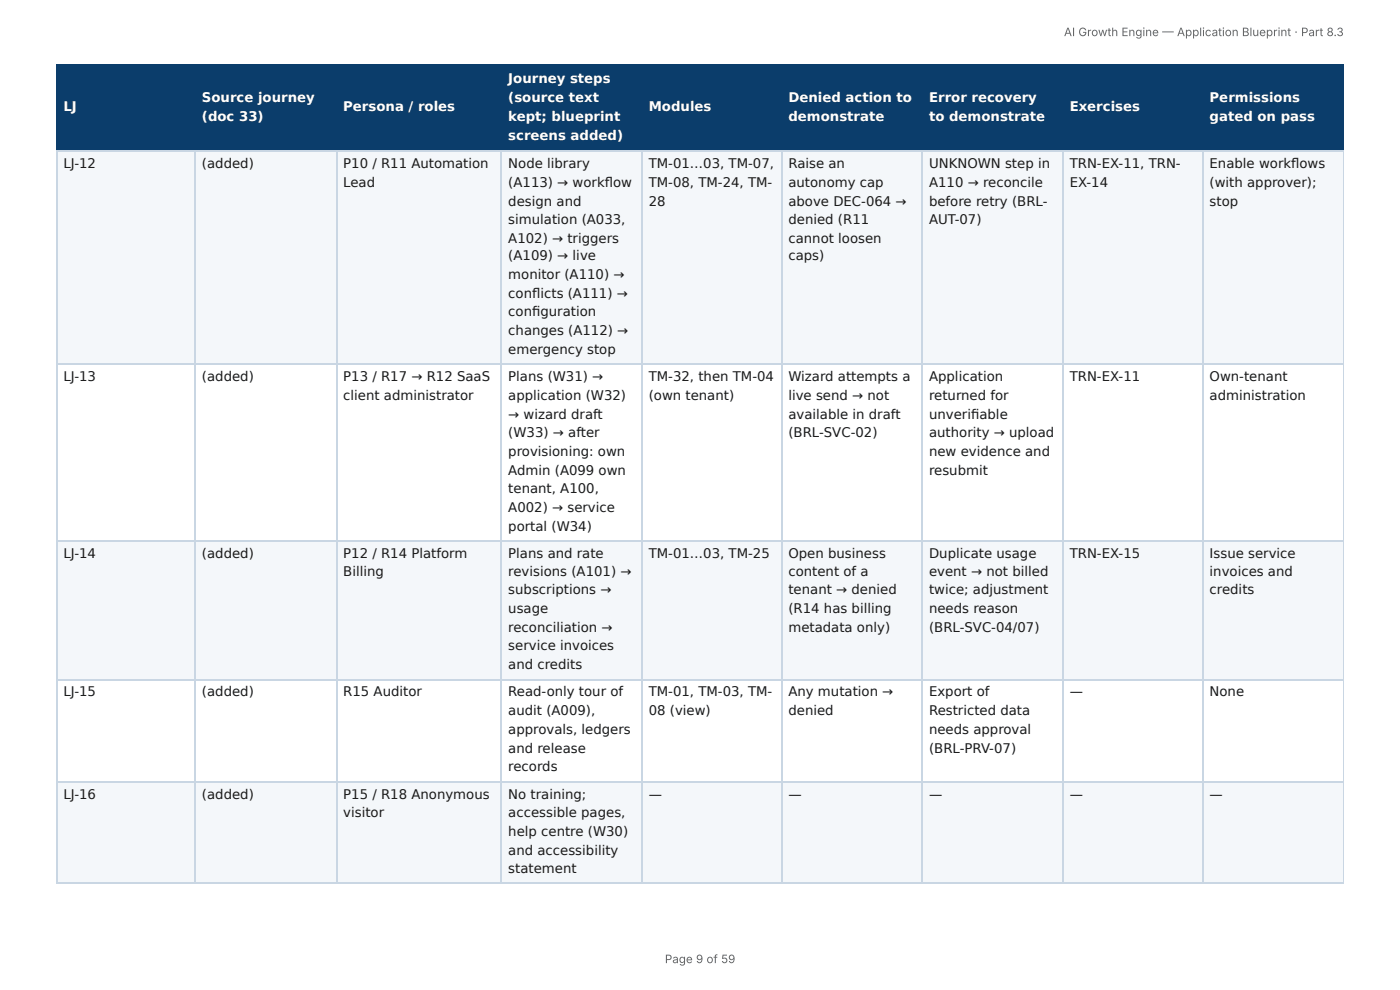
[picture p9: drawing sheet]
<svg xmlns="http://www.w3.org/2000/svg" width="297mm" height="210mm" viewBox="0 0 297 210" stroke-linecap="round" stroke-linejoin="round" font-family="sans-serif">
<defs><g id="words">
<g font-size="2.8" fill="#fff">
<text x="108" y="17.7">Journey steps</text>
<text x="13.5" y="23.5">LJ</text>
<text x="42.9" y="21.7">Source journey</text>
<text x="72.9" y="23.5">Persona / roles</text>
<text x="108" y="21.7">(source text</text>
<text x="137.8" y="23.5">Modules</text>
<text x="167.5" y="21.7">Denied action to</text>
<text x="197.3" y="21.7">Error recovery</text>
<text x="227.2" y="23.5">Exercises</text>
<text x="256.9" y="21.7">Permissions</text>
<text x="42.9" y="25.7">(doc 33)</text>
<text x="108" y="25.7">kept; blueprint</text>
<text x="108" y="29.6">screens added)</text>
<text x="167.5" y="25.7">demonstrate</text>
<text x="197.3" y="25.7">to demonstrate</text>
<text x="256.9" y="25.7">gated on pass</text>
</g>
<g font-size="2.8" fill="#1a1a1a">
<text x="13.5" y="35.7">LJ-12</text>
<text x="42.9" y="35.7">(added)</text>
<text x="72.9" y="35.7">P10 / R11 Automation</text>
<text x="108" y="35.7">Node library</text>
<text x="137.8" y="35.7">TM-01…03, TM-07,</text>
<text x="167.5" y="35.7">Raise an</text>
<text x="197.3" y="35.7">UNKNOWN step in</text>
<text x="227.2" y="35.7">TRN-EX-11, TRN-</text>
<text x="256.9" y="35.7">Enable workfl ows</text>
<text x="72.9" y="39.7">Lead</text>
<text x="108" y="39.7">(A113) → workfl ow</text>
<text x="137.8" y="39.7">TM-08, TM-24, TM-</text>
<text x="167.5" y="39.7">autonomy cap</text>
<text x="197.3" y="39.7">A110 → reconcile</text>
<text x="227.2" y="39.7">EX-14</text>
<text x="256.9" y="39.7">(with approver);</text>
<text x="108" y="43.7">design and</text>
<text x="108" y="47.6">simulation (A033,</text>
<text x="137.8" y="43.7">28</text>
<text x="167.5" y="43.7">above DEC-064 →</text>
<text x="167.5" y="47.6">denied (R11</text>
<text x="197.3" y="43.7">before retry (BRL-</text>
<text x="197.3" y="47.6">AUT-07)</text>
<text x="256.9" y="43.7">stop</text>
<text x="108" y="51.6">A102) → triggers</text>
<text x="167.5" y="51.6">cannot loosen</text>
<text x="108" y="55.3">(A109) → live</text>
<text x="108" y="59.3">monitor (A110) →</text>
<text x="167.5" y="55.3">caps)</text>
<text x="108" y="63.2">confl icts (A111) →</text>
<text x="108" y="67.2">confi guration</text>
<text x="108" y="71.2">changes (A112) →</text>
<text x="108" y="75.1">emergency stop</text>
<text x="13.5" y="81">LJ-13</text>
<text x="42.9" y="81">(added)</text>
<text x="72.9" y="81">P13 / R17 → R12 SaaS</text>
<text x="108" y="81">Plans (W31) →</text>
<text x="137.8" y="81">TM-32, then TM-04</text>
<text x="167.5" y="81">Wizard attempts a</text>
<text x="197.3" y="81">Application</text>
<text x="227.2" y="81">TRN-EX-11</text>
<text x="256.9" y="81">Own-tenant</text>
<text x="72.9" y="84.9">client administrator</text>
<text x="108" y="84.9">application (W32)</text>
<text x="108" y="88.9">→ wizard draft</text>
<text x="137.8" y="84.9">(own tenant)</text>
<text x="167.5" y="84.9">live send → not</text>
<text x="167.5" y="88.9">available in draft</text>
<text x="197.3" y="84.9">returned for</text>
<text x="197.3" y="88.9">unverifi able</text>
<text x="256.9" y="84.9">administration</text>
<text x="108" y="92.9">(W33) → after</text>
<text x="167.5" y="92.9">(BRL-SVC-02)</text>
<text x="197.3" y="92.9">authority → upload</text>
<text x="108" y="96.8">provisioning: own</text>
<text x="108" y="100.8">Admin (A099 own</text>
<text x="197.3" y="96.8">new evidence and</text>
<text x="197.3" y="100.8">resubmit</text>
<text x="108" y="104.8">tenant, A100,</text>
<text x="108" y="108.7">A002) → service</text>
<text x="108" y="112.7">portal (W34)</text>
<text x="13.5" y="118.5">LJ-14</text>
<text x="42.9" y="118.5">(added)</text>
<text x="72.9" y="118.5">P12 / R14 Platform</text>
<text x="108" y="118.5">Plans and rate</text>
<text x="137.8" y="118.5">TM-01…03, TM-25</text>
<text x="167.5" y="118.5">Open business</text>
<text x="197.3" y="118.5">Duplicate usage</text>
<text x="227.2" y="118.5">TRN-EX-15</text>
<text x="256.9" y="118.5">Issue service</text>
<text x="72.9" y="122.2">Billing</text>
<text x="108" y="122.2">revisions (A101) →</text>
<text x="167.5" y="122.2">content of a</text>
<text x="197.3" y="122.2">event → not billed</text>
<text x="256.9" y="122.2">invoices and</text>
<text x="108" y="126.2">subscriptions →</text>
<text x="108" y="130.2">usage</text>
<text x="167.5" y="126.2">tenant → denied</text>
<text x="167.5" y="130.2">(R14 has billing</text>
<text x="197.3" y="126.2">twice; adjustment</text>
<text x="197.3" y="130.2">needs reason</text>
<text x="256.9" y="126.2">credits</text>
<text x="108" y="134.1">reconciliation →</text>
<text x="167.5" y="134.1">metadata only)</text>
<text x="197.3" y="134.1">(BRL-SVC-04/07)</text>
<text x="108" y="138.1">service invoices</text>
<text x="108" y="142.1">and credits</text>
<text x="13.5" y="147.9">LJ-15</text>
<text x="42.9" y="147.9">(added)</text>
<text x="72.9" y="147.9">R15 Auditor</text>
<text x="108" y="147.9">Read-only tour of</text>
<text x="137.8" y="147.9">TM-01, TM-03, TM-</text>
<text x="167.5" y="147.9">Any mutation →</text>
<text x="197.3" y="147.9">Export of</text>
<text x="227.2" y="147.9">—</text>
<text x="256.9" y="147.9">None</text>
<text x="108" y="151.9">audit (A009),</text>
<text x="108" y="155.8">approvals, ledgers</text>
<text x="137.8" y="151.9">08 (view)</text>
<text x="167.5" y="151.9">denied</text>
<text x="197.3" y="151.9">Restricted data</text>
<text x="197.3" y="155.8">needs approval</text>
<text x="108" y="159.8">and release</text>
<text x="197.3" y="159.8">(BRL-PRV-07)</text>
<text x="108" y="163.8">records</text>
<text x="13.5" y="169.6">LJ-16</text>
<text x="42.9" y="169.6">(added)</text>
<text x="72.9" y="169.6">P15 / R18 Anonymous</text>
<text x="72.9" y="173.6">visitor</text>
<text x="108" y="169.6">No training;</text>
<text x="108" y="173.6">accessible pages,</text>
<text x="137.8" y="169.6">—</text>
<text x="167.5" y="169.6">—</text>
<text x="197.3" y="169.6">—</text>
<text x="227.2" y="169.6">—</text>
<text x="256.9" y="169.6">—</text>
<text x="108" y="177.5">help centre (W30)</text>
<text x="108" y="181.5">and accessibility</text>
<text x="108" y="185.5">statement</text>
</g>
<g font-size="2.5" fill="#666">
<text x="226" y="7.7">AI Growth Engine — Application Blueprint · Part 8.3</text>
<text x="141.2" y="204.5">Page 9 of 59</text>
</g>
</g></defs>
<g fill="#0b3d6b">
<path d="M12.2 14h29.3v18h-29.3z"/>
<path d="M41.5 14h29.9v18h-29.9z"/>
<path d="M71.4 14h35.2v18h-35.2z"/>
<path d="M106.6 14h29.7v18h-29.7z"/>
<path d="M136.3 14h29.6v18h-29.6z"/>
<path d="M165.9 14h29.9v18h-29.9z"/>
<path d="M195.8 14h29.9v18h-29.9z"/>
<path d="M225.7 14h29.9v18h-29.9z"/>
<path d="M255.6 14h29.8v18h-29.8z"/>
</g>
<g fill="#f4f7fa">
<path d="M12.2 32h29.3v45.5h-29.3z"/>
<path d="M41.5 32h29.9v45.5h-29.9z"/>
<path d="M71.4 32h35.2v45.5h-35.2z"/>
<path d="M106.6 32h29.7v45.5h-29.7z"/>
<path d="M136.3 32h29.6v45.5h-29.6z"/>
<path d="M165.9 32h29.9v45.5h-29.9z"/>
<path d="M195.8 32h29.9v45.5h-29.9z"/>
<path d="M225.7 32h29.9v45.5h-29.9z"/>
<path d="M255.6 32h29.8v45.5h-29.8z"/>
<path d="M12.2 114.8h29.3v29.7h-29.3z"/>
<path d="M41.5 114.8h29.9v29.7h-29.9z"/>
<path d="M71.4 114.8h35.2v29.7h-35.2z"/>
<path d="M106.6 114.8h29.7v29.7h-29.7z"/>
<path d="M136.3 114.8h29.6v29.7h-29.6z"/>
<path d="M165.9 114.8h29.9v29.7h-29.9z"/>
<path d="M195.8 114.8h29.9v29.7h-29.9z"/>
<path d="M225.7 114.8h29.9v29.7h-29.9z"/>
<path d="M255.6 114.8h29.8v29.7h-29.8z"/>
<path d="M12.2 165.9h29.3v21.7h-29.3z"/>
<path d="M41.5 165.9h29.9v21.7h-29.9z"/>
<path d="M71.4 165.9h35.2v21.7h-35.2z"/>
<path d="M106.6 165.9h29.7v21.7h-29.7z"/>
<path d="M136.3 165.9h29.6v21.7h-29.6z"/>
<path d="M165.9 165.9h29.9v21.7h-29.9z"/>
<path d="M195.8 165.9h29.9v21.7h-29.9z"/>
<path d="M225.7 165.9h29.9v21.7h-29.9z"/>
<path d="M255.6 165.9h29.8v21.7h-29.8z"/>
</g>
<path d="M11.9 13.9h273.5M12 13.8v18.5M41.4 13.8v18.5M71.6 13.8v18.5M106.5 13.8v18.5M136.4 13.8v18.5M166 13.8v18.5M195.9 13.8v18.5M225.8 13.8v18.5M255.5 13.8v18.5M11.9 32.1h273.5" fill="none" stroke="#0b3d6b" stroke-width=".26"/>
<path d="M285.3 13.8v18.5" fill="none" stroke="#0b3d6b" stroke-width=".21"/>
<g fill="none" stroke="#c9d6e3" stroke-width=".26">
<path d="M11.9 32.1h273.5M12 32.3v155.3M41.4 32.3v155.3M71.6 32.3v155.3M106.5 32.3v155.3M136.4 32.3v155.3M166 32.3v155.3M195.9 32.3v155.3M225.8 32.3v155.3M255.5 32.3v155.3M11.9 77.4h273.5M11.9 115h273.5"/>
<path d="M11.9 144.3h273.5M11.9 166h273.5M11.9 187.5h273.5"/>
</g>
<path d="M285.3 32.3v155.3" fill="none" stroke="#c9d6e3" stroke-width=".21"/>
<use href="#words"/>
</svg>
